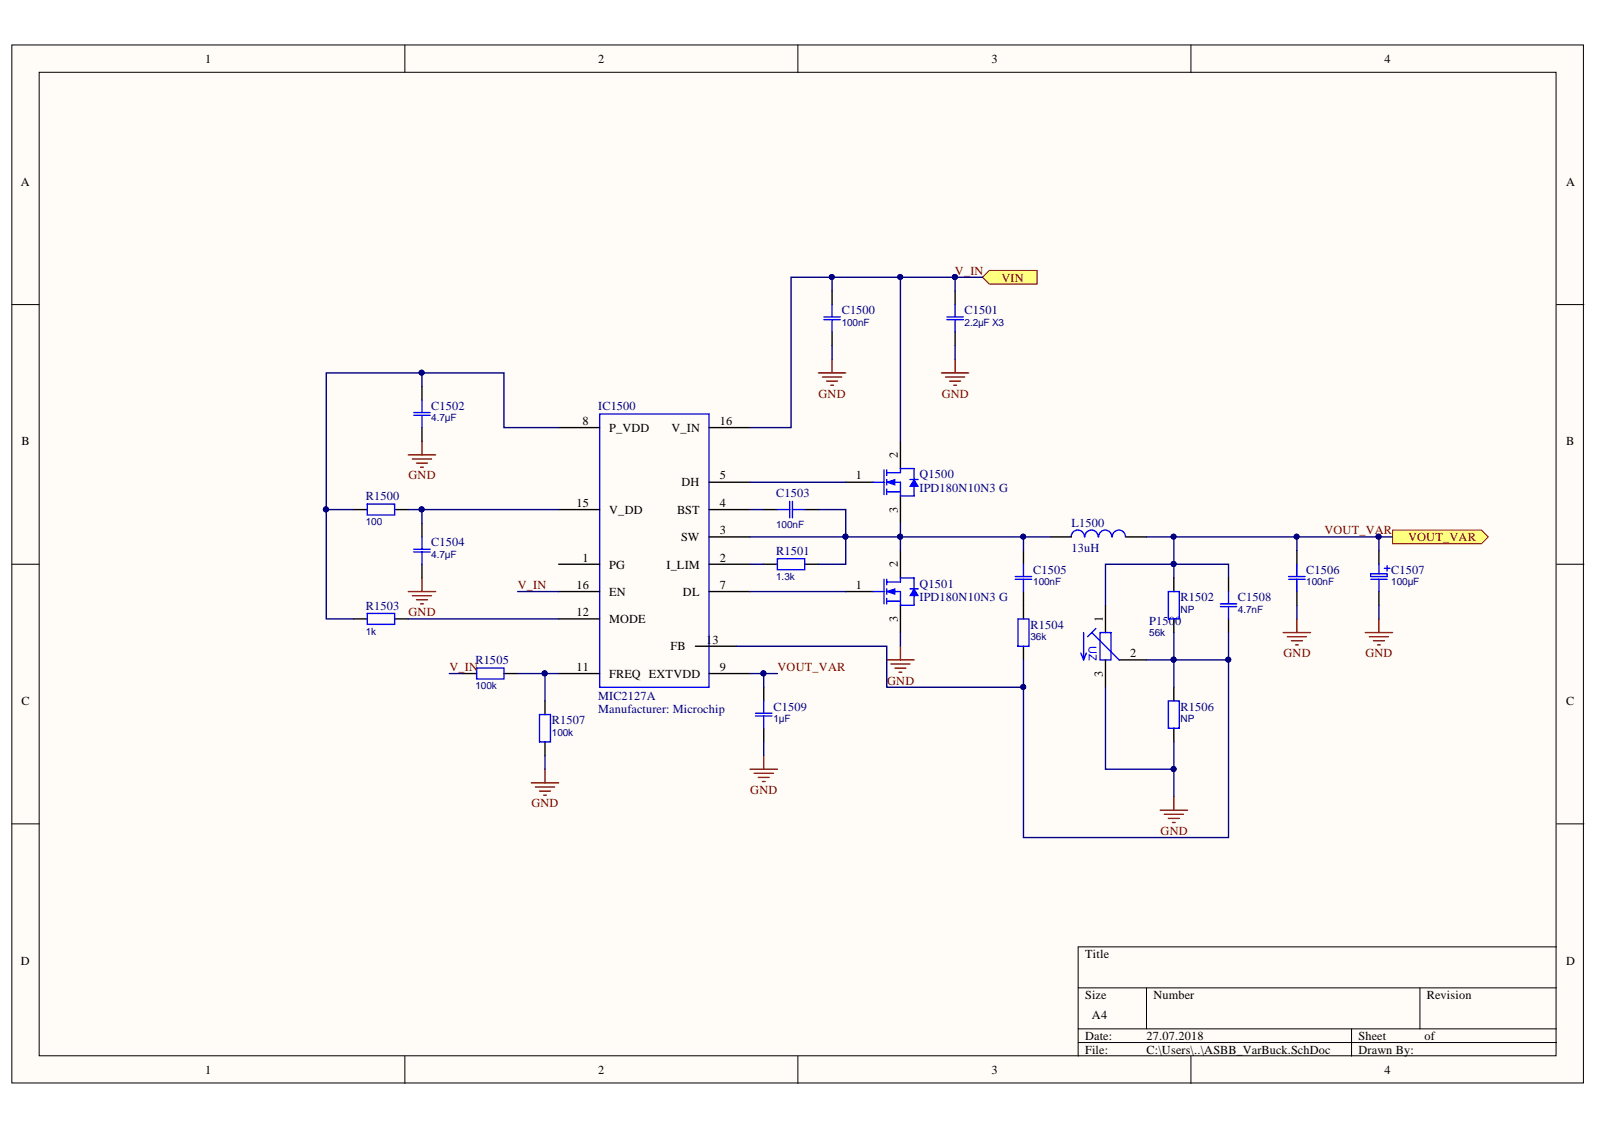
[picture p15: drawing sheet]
<svg xmlns="http://www.w3.org/2000/svg" width="297mm" height="210mm" viewBox="0 0 297 210" stroke-linecap="round" stroke-linejoin="round" font-family="sans-serif">
<defs><g id="words">
<g font-size="2.3">
<text x="38.1" y="11.7">1</text>
<text x="111.2" y="11.7">2</text>
<text x="184.3" y="11.7">3</text>
<text x="257.4" y="11.7">4</text>
<text x="3.9" y="34.5">A</text>
<text x="291.1" y="34.5">A</text>
<text x="4" y="82.7">B</text>
<text x="108.3" y="78.9">8</text>
<text x="113.2" y="80.2">P_VDD</text>
<text x="124.8" y="80.2">V_IN</text>
<text x="133.8" y="78.9">16</text>
<text x="291.1" y="82.7">B</text>
<text x="133.8" y="89.1">5</text>
<text x="159.1" y="89.1">1</text>
<text x="166.9" y="85" transform="rotate(-90 166.9 85)">2</text>
<text x="107.2" y="94.1">15</text>
<text x="113.2" y="95.4">V_DD</text>
<text x="125.8" y="95.4">BST</text>
<text x="126.7" y="90.3">DH</text>
<text x="133.8" y="94.1">4</text>
<text x="166.9" y="95.3" transform="rotate(-90 166.9 95.3)">3</text>
<text x="126.6" y="100.5">SW</text>
<text x="133.8" y="99.2">3</text>
<text x="108.3" y="104.4">1</text>
<text x="113.2" y="105.6">PG</text>
<text x="123.9" y="105.6">I_LIM</text>
<text x="133.8" y="104.4">2</text>
<text x="166.9" y="105.3" transform="rotate(-90 166.9 105.3)">2</text>
<text x="107.2" y="109.4">16</text>
<text x="113.2" y="110.7">EN</text>
<text x="126.9" y="110.7">DL</text>
<text x="133.8" y="109.4">7</text>
<text x="159.1" y="109.4">1</text>
<text x="107.2" y="114.5">12</text>
<text x="113.2" y="115.8">MODE</text>
<text x="131.3" y="119.6">1</text>
<text x="132.4" y="119.6">3</text>
<text x="166.9" y="115.6" transform="rotate(-90 166.9 115.6)">3</text>
<text x="205" y="115.5" transform="rotate(-90 205 115.5)">1</text>
<text x="107.2" y="124.6">11</text>
<text x="113.2" y="125.9">FREQ EXTVDD</text>
<text x="124.7" y="120.8">FB</text>
<text x="133.8" y="124.6">9</text>
<text x="205" y="125.7" transform="rotate(-90 205 125.7)">3</text>
<text x="210.1" y="122.1">2</text>
<text x="4" y="131">C</text>
<text x="291.1" y="131">C</text>
<text x="3.9" y="179.2">D</text>
<text x="201.7" y="177.9">Title</text>
<text x="291.1" y="179.2">D</text>
<text x="201.7" y="185.6">Size</text>
<text x="214.4" y="185.6">Number</text>
<text x="265.2" y="185.6">Revision</text>
<text x="203" y="189.4">A4</text>
<text x="201.7" y="193.2">Date:</text>
<text x="201.7" y="195.7">File:</text>
<text x="213.1" y="193.2">27.07.2018</text>
<text x="213.1" y="195.7">C:\Users\..\ASBB_VarBuck.SchDoc</text>
<text x="252.5" y="193.2">Sheet</text>
<text x="252.5" y="195.7">Drawn By:</text>
<text x="264.8" y="193.2">of</text>
<text x="38.1" y="199.5">1</text>
<text x="111.2" y="199.5">2</text>
<text x="184.3" y="199.5">3</text>
<text x="257.4" y="199.5">4</text>
</g>
<g font-size="2.3" fill="#800000">
<text x="177.5" y="51">V_IN</text>
<text x="186.1" y="52.3">VIN</text>
<text x="152.1" y="73.9">GND</text>
<text x="175.1" y="73.9">GND</text>
<text x="75.9" y="89.1">GND</text>
<text x="246.2" y="99.2">VOUT_VAR</text>
<text x="261.7" y="100.5">VOUT_VAR</text>
<text x="96.2" y="109.4">V_IN</text>
<text x="75.9" y="114.5">GND</text>
<text x="83.6" y="124.6">V_IN</text>
<text x="144.5" y="124.6">VOUT_VAR</text>
<text x="238.6" y="122.1">GND</text>
<text x="253.8" y="122.1">GND</text>
<text x="164.9" y="127.2">GND</text>
<text x="98.8" y="150">GND</text>
<text x="139.5" y="147.4">GND</text>
<text x="215.7" y="155.1">GND</text>
</g>
<g font-size="2.3" fill="#000080">
<text x="156.5" y="58.4">C1500</text>
<text x="179.3" y="58.4">C1501</text>
<text x="80.2" y="76.1">C1502</text>
<text x="111.2" y="76.1">IC1500</text>
<text x="170.9" y="88.8">Q1500</text>
<text x="68" y="92.9">R1500</text>
<text x="144.3" y="92.4">C1503</text>
<text x="170.9" y="91.3">IPD180N10N3 G</text>
<text x="80.2" y="101.5">C1504</text>
<text x="199.2" y="97.9">L1500</text>
<text x="144.3" y="103">R1501</text>
<text x="192.1" y="106.6">C1505</text>
<text x="199.2" y="102.5">13uH</text>
<text x="242.8" y="106.6">C1506</text>
<text x="258.6" y="106.6">C1507</text>
<text x="68" y="113.2">R1503</text>
<text x="170.9" y="109.2">Q1501</text>
<text x="170.9" y="111.7">IPD180N10N3 G</text>
<text x="219.5" y="111.7">R1502</text>
<text x="230.1" y="111.7">C1508</text>
<text x="191.6" y="116.8">R1504</text>
<text x="213.6" y="116">P150</text>
<text x="218.4" y="116">0</text>
<text x="88.4" y="123.4">R1505</text>
<text x="111.2" y="130">MIC2127A</text>
<text x="143.8" y="132">C1509</text>
<text x="219.5" y="132">R1506</text>
<text x="102.6" y="134.5">R1507</text>
<text x="111.2" y="132.5">Manufacturer: Microchip</text>
</g>
<text font-size="2" fill="#00f" x="202.4" y="120.1" transform="rotate(90 202.4 120.1)">UZ</text>
<g font-size="1.9" fill="#000080">
<text x="156.5" y="60.5">100nF</text>
<text x="179.3" y="60.5">2.2µF X3</text>
<text x="80.2" y="78.2">4.7µF</text>
<text x="68" y="97.6">100</text>
<text x="144.3" y="98.1">100nF</text>
<text x="80.2" y="103.7">4.7µF</text>
<text x="144.3" y="107.7">1.3k</text>
<text x="192.1" y="108.7">100nF</text>
<text x="219.5" y="113.8">NP</text>
<text x="230.1" y="113.8">4.7nF</text>
<text x="242.8" y="108.7">100nF</text>
<text x="258.6" y="108.7">100µF</text>
<text x="68" y="117.9">1k</text>
<text x="191.6" y="118.9">36k</text>
<text x="213.6" y="118.1">56k</text>
<text x="88.4" y="128">100k</text>
<text x="102.6" y="136.6">100k</text>
<text x="143.8" y="134.1">1µF</text>
<text x="219.5" y="134.1">NP</text>
</g>
</g></defs>
<g fill="#fffcf8" stroke="#000" stroke-width=".19">
<path d="M2.2 8.4h292.1v192.8h-292.1z"/>
<path d="M7.3 13.4h281.9v182.7h-281.9z"/>
</g>
<g fill="none" stroke="#000" stroke-width=".19">
<path d="M75.3 8.4v5M148.3 8.4v5M221.4 8.4v5M2.2 56.6h5.1M289.3 56.6h5.1M2.2 104.8h5.1M289.3 104.8h5.1M2.2 153h5.1M289.3 153h5.1M289.3 175.9h-88.9v20.3M75.3 196.2v5.1M148.3 196.2v5.1"/>
<path d="M200.4 183.5h88.9M200.4 191.1h88.9M200.4 193.7h88.9M213.1 183.5v7.6M221.4 196.2v5.1M251.2 191.1v5.1M263.9 183.5v7.6"/>
</g>
<path d="M111.5 76.9h20.3v50.8h-20.3z" fill="none" stroke="#00f" stroke-width=".25"/>
<g fill="none" stroke="#000" stroke-width=".25">
<path d="M103.8 79.4h7.7M131.8 79.4h7.6M103.8 94.7h7.7M131.8 94.7h7.6M131.8 89.6h7.6M131.8 99.7h7.6M103.8 104.8h7.7M103.8 109.9h7.7M103.8 115h7.7M131.8 104.8h7.6M131.8 109.9h7.6M103.8 125.1h7.7"/>
<path d="M129.3 120h7.6M131.8 125.1h7.6"/>
</g>
<g fill="none" stroke="#800000" stroke-width=".25">
<path d="M75.9 84.5h5.1M76.7 85.3h3.5M77.4 86h2M78.2 86.8h.5M78.4 82v2.5M75.9 109.9h5.1M76.7 110.6h3.5M77.4 111.4h2M78.2 112.2h.5M78.4 107.3v2.6M98.8 145.4h5M99.5 146.2h3.6"/>
<path d="M100.3 146.9h2M101 147.7h.6M101.3 142.9v2.5"/>
</g>
<path d="M182.6 51.5l1.3-1.3h8.9v2.6h-8.9z" fill-rule="evenodd" fill="#ffff80" stroke="#800000" stroke-width=".19"/>
<g fill="none" stroke="#800000" stroke-width=".25">
<path d="M152.1 69.3h5.1M152.9 70h3.5M153.7 70.8h2M154.4 71.6h.5M154.7 66.7v2.6M175 69.3h5.1M175.8 70h3.5M176.5 70.8h2.1M177.3 71.6h.5M177.5 66.7v2.6M238.5 117.5h5.1M239.3 118.3h3.5"/>
<path d="M240 119h2.1M240.8 119.8h.5M241.1 115v2.5M253.8 117.5h5.1M254.5 118.3h3.6M255.3 119h2M256.1 119.8h.5M256.3 115v2.5M164.8 122.6h5.1M165.6 123.3h3.6M166.4 124.1h2M167.1 124.9h.5"/>
<path d="M167.4 120v2.6M215.7 150.5h5M216.4 151.3h3.6M217.2 152h2M217.9 152.8h.5M218.2 148v2.5"/>
</g>
<path d="M201.6 99.7a1.23 1.23 0 0 0-1.3-1.2 1.23 1.23 0 0 0-1.2 1.2M204.1 99.7a1.23 1.23 0 0 0-1.2-1.2 1.23 1.23 0 0 0-1.2 1.2M206.7 99.7a1.22 1.22 0 0 0-1.3-1.2 1.22 1.22 0 0 0-1.2 1.2M209.2 99.7a1.22 1.22 0 0 0-1.2-1.2 1.22 1.22 0 0 0-1.2 1.2M254.8 106.6h3v.5h-3zM254.8 107.6h3M256.3 104.8v1.8M256.3 107.6v2.3M257.3 105.6h1M257.8 105.1v1" fill="none" stroke="#00f" stroke-width=".25"/>
<path d="M195.3 99.7h3.8M209.3 99.7h3.8M256.3 102.3v2.5M256.3 109.9v2.5" fill="none" stroke="#000" stroke-width=".25"/>
<path d="M258.9 98.5h16.5l1.2 1.2-1.2 1.3h-16.5z" fill-rule="evenodd" fill="#ffff80" stroke="#800000" stroke-width=".19"/>
<path d="M139.4 142.9h5.1M140.2 143.6h3.5M140.9 144.4h2.1M141.7 145.2h.5M142 140.3v2.6" fill="none" stroke="#800000" stroke-width=".25"/>
<g fill="none" stroke="#000" stroke-width=".25">
<path d="M154.7 54v2.6M177.5 54v2.6M78.4 71.8v2.5M78.4 79.4v2.6M154.7 61.7v2.5M177.5 61.7v2.5M65.7 94.7h2.6M73.4 94.7h2.5M78.4 97.2v2.5M142 94.7h2.5M149.6 94.7h2.5M157.2 89.6h5.1"/>
<path d="M167.4 82v5M167.4 92.1v5.1M65.7 115h2.6M73.4 115h2.5M78.4 104.8v2.5M142 104.8h2.5M149.6 104.8h2.5M190.2 102.3v2.5M190.2 109.9v5.1M205.5 112.4v5.1M218.2 107.3v2.6M218.2 115v2.5"/>
<path d="M228.4 107.3v2.6M228.4 115v2.5M241.1 102.3v2.5M241.1 109.9v2.5M86.1 125.1h2.5M93.7 125.1h2.5M101.3 130.2v2.5M101.3 137.8v2.5M142 127.7v2.5M142 135.3v2.5M190.2 120v2.6M205.5 122.6v5.1"/>
<path d="M208 122.6h5.1M218.2 127.7v2.5M218.2 135.3v2.5"/>
</g>
<g fill="none" stroke="#00f" stroke-width=".25">
<path d="M153.1 59.4h3.1M153.1 58.9h3.1M154.7 56.6v2.3M154.7 59.4v2.3M176 59.4h3.1M176 58.9h3.1M177.5 56.6v2.3M177.5 59.4v2.3M76.9 76.6h3.1M76.9 77.1h3.1M78.4 74.3v2.3M78.4 77.1v2.3"/>
<path d="M68.3 93.6h5.1v2.1h-5.1zM78.4 99.7v2.3M144.5 94.7h2.3M146.8 93.1v3.1M147.3 94.7h2.3M147.3 93.1v3.1M162.3 89.6h2M164.3 87.3v4.6M164.8 87.8h2.6M164.8 89.6h2.6v2.5M164.8 91.4h2.6M164.8 87.3v1"/>
<path d="M164.8 89.1v1M164.8 90.8v1.1M68.3 113.9h5.1v2.1h-5.1zM76.9 102h3.1M76.9 102.5h3.1M78.4 102.5v2.3M144.5 103.8h5.1v2h-5.1zM188.7 107.1h3.1M188.7 107.6h3.1M189.2 115h2.1v5h-2.1zM190.2 104.8v2.3M190.2 107.6v2.3"/>
<path d="M201.4 117.5v5.1M202.9 117.5l5.1 5.1M203.7 116.7l-1.5 1.6M204.5 117.5h2v5.1h-2zM217.2 109.9h2v5.1h-2zM226.8 112.2h3.1M226.8 112.7h3.1M228.4 109.9v2.3M228.4 112.7v2.3M239.5 107.1h3.1M239.5 107.6h3.1M241.1 104.8v2.3"/>
<path d="M241.1 107.6v2.3M88.6 124.1h5.1v2h-5.1zM100.3 132.7h2v5.1h-2zM140.4 132.5h3.1M140.4 133h3.1M142 130.2v2.3M142 133v2.3M200.9 121.3l.5 1.3M201.9 121.3l-.5 1.3M217.2 130.2h2v5.1h-2z"/>
</g>
<path d="M164.8 89.6l1.6-.5v1z" fill="#00f"/>
<path d="M164.8 89.6l1.6-.5v1z" fill="none" stroke="#00f" stroke-width=".19"/>
<path d="M167.4 87.8v-.8h2.5v2.1M169.9 90.3v1.8h-2.5" fill="none" stroke="#00f" stroke-width=".25"/>
<path d="M169.9 89.1l.8 1.2h-1.5z" fill="#00f"/>
<path d="M169.9 89.1l.8 1.2h-1.5z" fill="none" stroke="#00f" stroke-width=".19"/>
<path d="M169.2 89.1h1.5M162.3 109.9h2M164.3 107.6v4.6M164.8 108.1h2.6M164.8 109.9h2.6v2.5M164.8 111.7h2.6M164.8 107.6v1M164.8 109.4v1M164.8 111.2v1" fill="none" stroke="#00f" stroke-width=".25"/>
<path d="M157.2 109.9h5.1M167.4 102.3v5M167.4 112.4v5.1" fill="none" stroke="#000" stroke-width=".25"/>
<path d="M164.8 109.9l1.6-.5v1z" fill="#00f"/>
<path d="M164.8 109.9l1.6-.5v1z" fill="none" stroke="#00f" stroke-width=".19"/>
<path d="M167.4 108.1v-.8h2.5v2.1M169.9 110.6v1.8h-2.5" fill="none" stroke="#00f" stroke-width=".25"/>
<path d="M169.9 109.4l.8 1.2h-1.5z" fill="#00f"/>
<path d="M169.9 109.4l.8 1.2h-1.5z" fill="none" stroke="#00f" stroke-width=".19"/>
<path d="M169.2 109.4h1.5" fill="none" stroke="#00f" stroke-width=".25"/>
<g fill="#000080" stroke="#000080" stroke-width=".19">
<circle cx="177.5" cy="51.5" r=".46"/>
<circle cx="78.4" cy="94.6" r=".47"/>
<circle cx="78.4" cy="69.2" r=".46"/>
<circle cx="60.6" cy="94.6" r=".47"/>
<circle cx="101.2" cy="125.1" r=".47"/>
<circle cx="154.6" cy="51.5" r=".46"/>
<circle cx="167.3" cy="99.7" r=".46"/>
<circle cx="167.3" cy="51.5" r=".46"/>
<circle cx="190.2" cy="99.7" r=".46"/>
<circle cx="218.1" cy="99.7" r=".46"/>
<circle cx="218.1" cy="104.8" r=".46"/>
<circle cx="241" cy="99.7" r=".46"/>
<circle cx="256.3" cy="99.7" r=".46"/>
<circle cx="141.9" cy="125.1" r=".47"/>
<circle cx="218.1" cy="122.5" r=".46"/>
<circle cx="218.1" cy="142.8" r=".46"/>
<circle cx="228.3" cy="122.5" r=".46"/>
<circle cx="190.2" cy="127.6" r=".46"/>
<circle cx="157.2" cy="99.7" r=".46"/>
</g>
<g fill="none" stroke="#000080" stroke-width=".25">
<path d="M154.7 51.5v2.5M167.4 51.5v30.5M177.5 51.5v2.5M182.6 51.5h-35.6v27.9h-7.6M78.4 71.8v-2.5h15.3v10.1h10.1M78.4 69.3h-17.8v25.4h5.1M154.7 64.2v2.5M177.5 64.2v2.5M60.6 94.7v20.3h5.1M75.9 94.7h2.5M103.8 94.7h-25.4v2.5M139.4 94.7h2.6"/>
<path d="M139.4 89.6h17.8M152.1 94.7h5.1v5h-17.8M167.4 97.2v5.1M190.2 99.7h5.1M213.1 99.7h5.1v7.6M218.2 99.7h22.9v2.6M241.1 99.7h15.2v2.6M256.3 99.7h2.6M75.9 115h27.9M96.2 109.9h7.6M139.4 109.9h17.8M139.4 104.8h2.6"/>
<path d="M167.4 117.5v2.5M190.2 102.3v-2.6h-33v5.1h-5.1M218.2 117.5v5.1h10.2v-5.1M228.4 107.3v-2.5h-22.9v7.6M241.1 112.4v2.6M256.3 112.4v2.6M83.5 125.1h2.6M96.2 125.1h5.1v5.1M101.3 125.1h2.5M136.9 120h27.9v7.7h25.4v-5.1M139.4 125.1h2.6M142 137.8v2.5"/>
<path d="M144.5 125.1h-2.5v2.6M205.5 127.7v15.2h12.7v5.1M213.1 122.6h5.1v5.1M218.2 137.8v5.1M228.4 122.6v33h-38.2v-27.9M101.3 140.3v2.6"/>
</g>
<use href="#words"/>
</svg>
